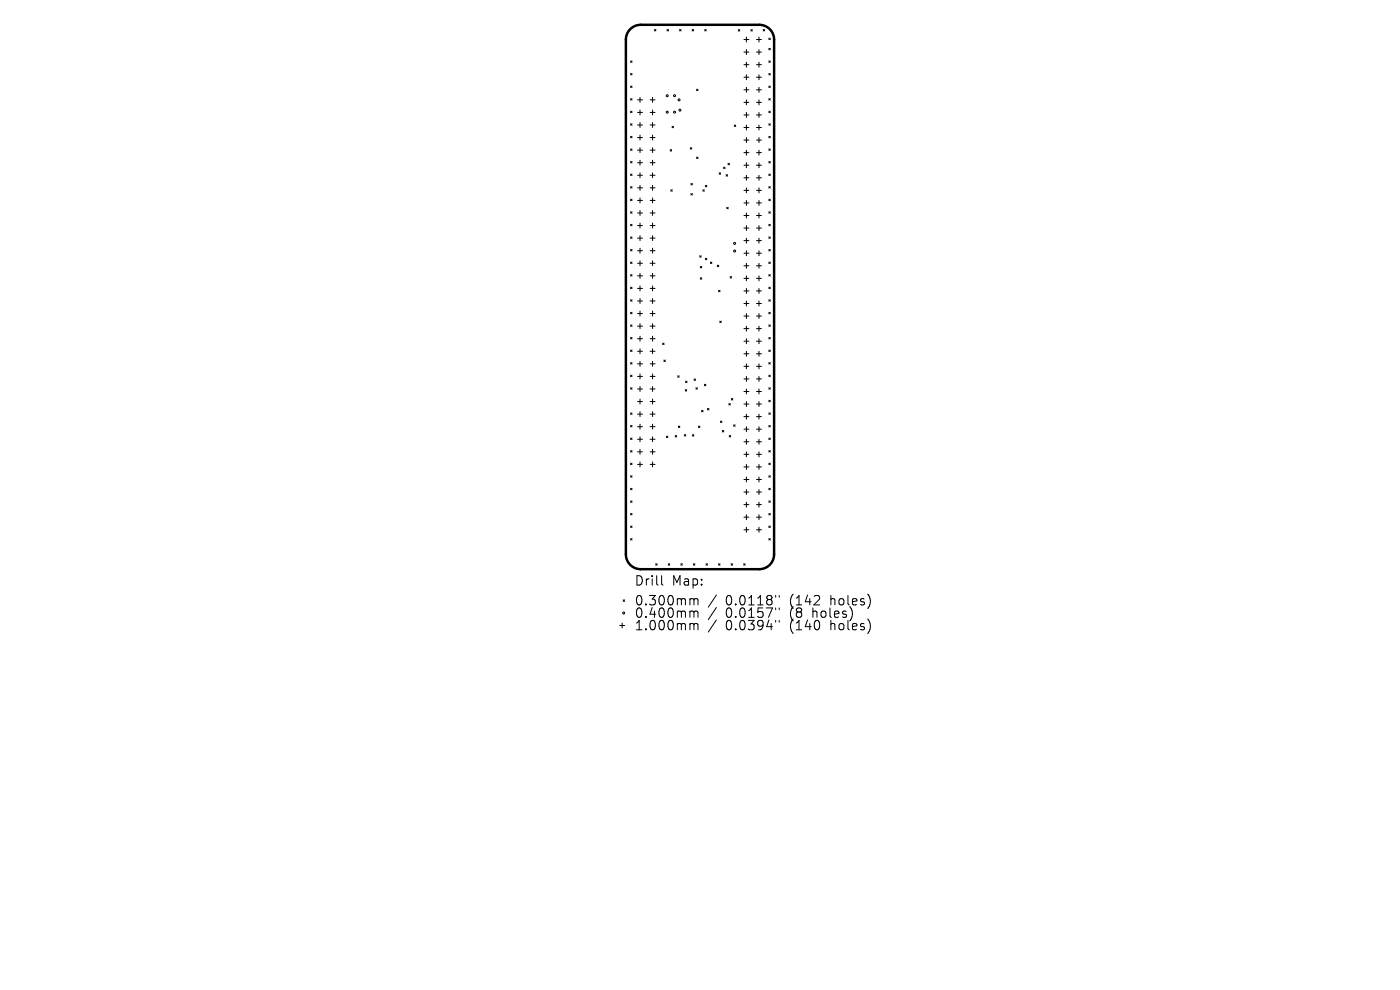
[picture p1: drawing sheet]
<svg xmlns="http://www.w3.org/2000/svg" width="297mm" height="210mm" viewBox="0 0 297 210" stroke-linecap="round" stroke-linejoin="round" font-family="sans-serif">
<defs><g id="words">
<g font-size="2.8">
<text x="134.5" y="124.5">Drill</text>
<text x="142.5" y="124.5">Map:</text>
<text x="134.5" y="128.7">0.300mm</text>
<text x="134.5" y="131.3">0.400mm</text>
<text x="154" y="128.7">0.0118&quot;</text>
<text x="154" y="131.3">0.0157&quot;</text>
<text x="167.7" y="128.7">(142</text>
<text x="167.7" y="131.3">(8</text>
<text x="172.6" y="131.3">holes)</text>
<text x="176.5" y="128.7">holes)</text>
<text x="134.5" y="134">1.000mm</text>
<text x="154" y="134">0.0394&quot;</text>
<text x="167.7" y="134">(140</text>
<text x="176.5" y="134">holes)</text>
</g>
</g></defs>
<path d="M133.7 6.2a3.2 3.2 0 0 1 2.2-.9h25.2a3.2 3.2 0 0 1 3.1 3.1v109.2a3.1 3.1 0 0 1-3.1 3.1h-25.2a3.1 3.1 0 0 1-3.1-3.1v-109.2a3.2 3.2 0 0 1 .9-2.2z" fill="none" stroke="#000" stroke-width=".52"/>
<g fill="none" stroke="#000" stroke-width=".21">
<path d="M133.8 12.9l.3 .3M133.8 15.6l.3 .3M133.8 18.3l.3 .3M134.1 12.9l-.3 .3M134.1 15.6l-.3 .3M134.1 18.3l-.3 .3M138.8 6.3l.4 .3M139.2 6.3l-.4 .3M141.5 6.3l.3 .3M141.8 6.3l-.3 .3M144.2 6.3l.3 .3M144.5 6.3l-.3 .3"/>
<path d="M146.8 6.3l.4 .3M147.2 6.3l-.4 .3M147.8 18.9l.3 .3M148.1 18.9l-.3 .3M149.5 6.3l.3 .3M149.8 6.3l-.3 .3M156.6 6.3l.3 .3M156.9 6.3l-.3 .3M157.8 8.4h1.1M157.8 11h1.1M157.8 13.7h1.1M157.8 16.4h1.1"/>
<path d="M157.8 19h1.1M158.3 7.9v1M158.3 10.5v1.1M158.3 13.2v1M158.3 15.9v1M158.3 18.5v1.1M159.3 6.3l.3 .3M159.6 6.3l-.3 .3M160.5 8.4h1M160.5 11h1M160.5 13.7h1M160.5 16.4h1"/>
<path d="M160.5 19h1M161 7.9v1M161 10.5v1.1M161 13.2v1M161 15.9v1M161 18.5v1.1M161.9 6.3l.3 .3M162.2 6.3l-.3 .3M163.1 8.1l.3 .3M163.1 10.3l.3 .3M163.1 12.9l.3 .3M163.1 15.6l.3 .3"/>
<path d="M163.1 18.3l.3 .3M163.4 10.3l-.3 .3M163.4 12.9l-.3 .3M163.4 15.6l-.3 .3M163.4 8.1l-.3 .3M163.4 18.3l-.3 .3M133.8 20.9l.3 .3M133.8 23.6l.3 .3M133.8 26.3l.3 .3M133.8 28.9l.3 .3M133.8 31.6l.3 .3M133.8 34.3l.3 .3"/>
<path d="M133.8 36.9l.3 .3M133.8 39.6l.3 .3M134.1 20.9l-.3 .3M134.1 23.6l-.3 .3M134.1 26.3l-.3 .3M134.1 28.9l-.3 .3M134.1 31.6l-.3 .3M134.1 34.3l-.3 .3M134.1 36.9l-.3 .3M134.1 39.6l-.3 .3M135.3 21.2h1M135.3 23.8h1"/>
<path d="M135.3 26.5h1M135.3 29.2h1M135.3 31.8h1M135.3 34.5h1M135.3 37.2h1M135.3 39.8h1M135.8 20.7v1M135.8 23.3v1.1M135.8 26v1M135.8 28.7v1M135.8 31.3v1.1M135.8 34v1"/>
<path d="M135.8 36.7v1M135.8 39.3v1.1M137.9 21.2h1.1M137.9 23.8h1.1M137.9 26.5h1.1M137.9 29.2h1.1M137.9 31.8h1.1M137.9 34.5h1.1M137.9 37.2h1.1M137.9 39.8h1.1M138.4 20.7v1M138.4 23.3v1.1"/>
<path d="M138.4 26v1M138.4 28.7v1M138.4 31.3v1.1M138.4 34v1M138.4 36.7v1M138.4 39.3v1.1M142.2 31.7l.3 .4M142.5 31.7l-.3 .4M142.6 26.8l.3 .3M142.9 26.8l-.3 .3M146.4 31.3l.4 .3M146.6 38.9l.3 .3"/>
<path d="M146.8 31.3l-.4 .3M146.9 38.9l-.3 .3M147.8 33.3l.3 .3M148.1 33.3l-.3 .3M149.6 39.3l.4 .3M150 39.3l-.4 .3M152.6 36.7l.3 .3M152.9 36.7l-.3 .3M153.5 35.5l.3 .3M153.8 35.5l-.3 .3M154 37.1l.3 .3M154.3 37.1l-.3 .3"/>
<path d="M154.4 34.7l.4 .3M154.8 34.7l-.4 .3M155.8 26.5l.3 .3M156.1 26.5l-.3 .3M157.8 21.7h1.1M157.8 24.4h1.1M157.8 27h1.1M157.8 29.7h1.1M157.8 32.4h1.1M157.8 35h1.1M157.8 37.7h1.1M158.3 21.2v1"/>
<path d="M158.3 23.9v1M158.3 26.5v1.1M158.3 29.2v1M158.3 31.9v1M158.3 34.5v1.1M158.3 37.2v1M158.3 39.9v1M160.5 21.7h1M160.5 24.4h1M160.5 27h1M160.5 29.7h1M160.5 32.4h1"/>
<path d="M160.5 35h1M160.5 37.7h1M161 21.2v1M161 23.9v1M161 26.5v1.1M161 29.2v1M161 31.9v1M161 34.5v1.1M161 37.2v1M161 39.9v1M163.1 20.9l.3 .3M163.1 23.6l.3 .3"/>
<path d="M163.1 26.3l.3 .3M163.1 28.9l.3 .3M163.1 31.6l.3 .3M163.1 34.3l.3 .3M163.1 36.9l.3 .3M163.1 39.6l.3 .3M163.4 20.9l-.3 .3M163.4 26.3l-.3 .3M163.4 28.9l-.3 .3M163.4 31.6l-.3 .3M163.4 34.3l-.3 .3M163.4 36.9l-.3 .3"/>
<path d="M163.4 39.6l-.3 .3M163.4 23.6l-.3 .3M133.8 42.3l.3 .3M133.8 44.9l.3 .3M133.8 47.6l.3 .3M133.8 50.3l.3 .3M133.8 52.9l.3 .3M133.8 55.6l.3 .3M133.8 58.3l.3 .3M134.1 42.3l-.3 .3M134.1 44.9l-.3 .3M134.1 47.6l-.3 .3"/>
<path d="M134.1 50.3l-.3 .3M134.1 52.9l-.3 .3M134.1 55.6l-.3 .3M134.1 58.3l-.3 .3M135.3 42.5h1M135.3 45.2h1M135.3 47.8h1M135.3 50.5h1M135.3 53.2h1M135.3 55.8h1M135.3 58.5h1M135.8 42v1"/>
<path d="M135.8 44.7v1M135.8 47.3v1.1M135.8 50v1M135.8 52.7v1M135.8 55.3v1.1M135.8 58v1M137.9 42.5h1.1M137.9 45.2h1.1M137.9 47.8h1.1M137.9 50.5h1.1M137.9 53.2h1.1M137.9 55.8h1.1"/>
<path d="M137.9 58.5h1.1M138.4 42v1M138.4 44.7v1M138.4 47.3v1.1M138.4 50v1M138.4 52.7v1M138.4 55.3v1.1M138.4 58v1M142.3 40.3l.3 .3M142.6 40.3l-.3 .3M146.6 41.1l.3 .3M146.9 41.1l-.3 .3"/>
<path d="M148.4 54.3l.4 .3M148.6 56.5l.3 .3M148.6 58.9l.3 .3M148.8 54.3l-.4 .3M148.9 56.5l-.3 .3M148.9 58.9l-.3 .3M149.1 40.3l.3 .3M149.4 40.3l-.3 .3M149.6 54.8l.4 .3M150 54.8l-.4 .3M150.7 55.6l.3 .3M151 55.6l-.3 .3"/>
<path d="M152.2 56.3l.3 .3M152.5 56.3l-.3 .3M154.2 44l.3 .3M154.5 44l-.3 .3M154.9 58.7l.3 .3M155.2 58.7l-.3 .3M157.8 40.4h1.1M157.8 43h1.1M157.8 45.7h1.1M157.8 48.4h1.1M157.8 51h1.1M157.8 53.7h1.1"/>
<path d="M157.8 56.4h1.1M157.8 59h1.1M158.3 42.5v1.1M158.3 45.2v1M158.3 47.9v1M158.3 50.5v1.1M158.3 53.2v1M158.3 55.9v1M158.3 58.5v1.1M160.5 40.4h1M160.5 43h1M160.5 45.7h1"/>
<path d="M160.5 48.4h1M160.5 51h1M160.5 53.7h1M160.5 56.4h1M160.5 59h1M161 42.5v1.1M161 45.2v1M161 47.9v1M161 50.5v1.1M161 53.2v1M161 55.9v1M161 58.5v1.1"/>
<path d="M163.1 52.9l.3 .3M163.1 42.3l.3 .3M163.1 44.9l.3 .3M163.1 47.6l.3 .3M163.1 50.3l.3 .3M163.1 55.6l.3 .3M163.1 58.3l.3 .3M163.4 42.3l-.3 .3M163.4 44.9l-.3 .3M163.4 47.6l-.3 .3M163.4 50.3l-.3 .3M163.4 58.3l-.3 .3"/>
<path d="M163.4 52.9l-.3 .3M163.4 55.6l-.3 .3M133.8 60.9l.3 .3M133.8 63.6l.3 .3M133.8 66.3l.3 .3M133.8 68.9l.3 .3M133.8 71.6l.3 .3M133.8 74.3l.3 .3M133.8 76.9l.3 .3M133.8 79.6l.3 .3M134.1 60.9l-.3 .3M134.1 63.6l-.3 .3"/>
<path d="M134.1 66.3l-.3 .3M134.1 68.9l-.3 .3M134.1 71.6l-.3 .3M134.1 74.3l-.3 .3M134.1 76.9l-.3 .3M134.1 79.6l-.3 .3M135.3 61.2h1M135.3 63.8h1M135.3 66.5h1M135.3 69.2h1M135.3 71.8h1M135.3 74.5h1"/>
<path d="M135.3 77.2h1M135.3 79.8h1M135.8 60.7v1M135.8 63.3v1.1M135.8 66v1M135.8 68.7v1M135.8 71.3v1.1M135.8 74v1M135.8 76.7v1M135.8 79.3v1.1M137.9 61.2h1.1M137.9 63.8h1.1"/>
<path d="M137.9 66.5h1.1M137.9 69.2h1.1M137.9 71.8h1.1M137.9 74.5h1.1M137.9 77.2h1.1M137.9 79.8h1.1M138.4 60.7v1M138.4 63.3v1.1M138.4 66v1M138.4 68.7v1M138.4 71.3v1.1M138.4 74v1"/>
<path d="M138.4 76.7v1M138.4 79.3v1.1M140.6 72.8l.3 .3M140.8 76.4l.4 .3M140.9 72.8l-.3 .3M141.2 76.4l-.4 .3M143.8 79.7l.3 .3M144.1 79.7l-.3 .3M152.4 61.6l.4 .3M152.7 68.1l.3 .3M152.8 61.6l-.4 .3M153 68.1l-.3 .3"/>
<path d="M157.8 61.7h1.1M157.8 64.4h1.1M157.8 67h1.1M157.8 69.7h1.1M157.8 72.4h1.1M157.8 75h1.1M157.8 77.7h1.1M158.3 61.2v1M158.3 63.9v1M158.3 66.5v1.1M158.3 69.2v1M158.3 71.9v1"/>
<path d="M158.3 74.5v1.1M158.3 77.2v1M158.3 79.9v1M160.5 61.7h1M160.5 64.4h1M160.5 67h1M160.5 69.7h1M160.5 72.4h1M160.5 75h1M160.5 77.7h1M161 61.2v1M161 63.9v1"/>
<path d="M161 66.5v1.1M161 69.2v1M161 71.9v1M161 74.5v1.1M161 77.2v1M161 79.9v1M163.1 60.9l.3 .3M163.1 63.6l.3 .3M163.1 66.3l.3 .3M163.1 68.9l.3 .3M163.1 71.6l.3 .3M163.1 74.3l.3 .3"/>
<path d="M163.1 76.9l.3 .3M163.1 79.6l.3 .3M163.4 60.9l-.3 .3M163.4 63.6l-.3 .3M163.4 66.3l-.3 .3M163.4 68.9l-.3 .3M163.4 71.6l-.3 .3M163.4 74.3l-.3 .3M163.4 76.9l-.3 .3M163.4 79.6l-.3 .3M133.8 82.3l.3 .3M133.8 87.6l.3 .3"/>
<path d="M133.8 90.3l.3 .3M133.8 92.9l.3 .3M133.8 95.6l.3 .3M133.8 98.2l.3 .4M134.1 82.3l-.3 .3M134.1 87.6l-.3 .3M134.1 90.3l-.3 .3M134.1 92.9l-.3 .3M134.1 95.6l-.3 .3M134.1 98.2l-.3 .4M135.3 82.5h1M135.3 85.2h1"/>
<path d="M135.3 87.8h1M135.3 90.5h1M135.3 93.2h1M135.3 95.8h1M135.3 98.5h1M135.8 82v1M135.8 84.7v1M135.8 87.3v1.1M135.8 90v1M135.8 92.7v1M135.8 95.3v1.1M135.8 98v1"/>
<path d="M137.9 82.5h1.1M137.9 85.2h1.1M137.9 87.8h1.1M137.9 90.5h1.1M137.9 93.2h1.1M137.9 95.8h1.1M137.9 98.5h1.1M138.4 82v1M138.4 84.7v1M138.4 87.3v1.1M138.4 90v1M138.4 92.7v1"/>
<path d="M138.4 95.3v1.1M138.4 98v1M141.4 92.5l.3 .3M141.7 92.5l-.3 .3M143.2 92.4l.4 .3M143.6 92.4l-.4 .3M143.9 90.4l.3 .3M144.2 90.4l-.3 .3M145.2 92.2l.3 .3M145.4 82.7l.3 .3M145.4 80.9l.4 .3M145.5 92.2l-.3 .3"/>
<path d="M145.7 82.7l-.3 .3M145.8 80.9l-.4 .3M146.9 92.2l.3 .3M147.2 92.2l-.3 .3M147.2 80.4l.4 .3M147.6 80.4l-.4 .3M147.6 82.3l.4 .3M148 82.3l-.4 .3M148.2 90.4l.3 .3M148.5 90.4l-.3 .3M148.8 87.1l.4 .3M149.2 87.1l-.4 .3"/>
<path d="M149.4 81.5l.4 .3M149.8 81.5l-.4 .3M150.1 86.7l.3 .3M150.4 86.7l-.3 .3M152.8 89.3l.4 .3M153.2 89.3l-.4 .3M153.2 91.3l.3 .3M153.5 91.3l-.3 .3M154.6 85.6l.3 .3M154.7 92.4l.3 .3M154.9 85.6l-.3 .3M155 92.4l-.3 .3"/>
<path d="M155.2 84.5l.3 .4M155.5 84.5l-.3 .4M155.6 90.1l.3 .3M155.9 90.1l-.3 .3M157.8 80.4h1.1M157.8 83h1.1M157.8 85.7h1.1M157.8 88.4h1.1M157.8 91h1.1M157.8 93.7h1.1M157.8 96.4h1.1M157.8 99h1.1"/>
<path d="M158.3 82.5v1.1M158.3 85.2v1M158.3 87.9v1M158.3 90.5v1.1M158.3 93.2v1M158.3 95.9v1M158.3 98.5v1.1M160.5 80.4h1M160.5 83h1M160.5 85.7h1M160.5 88.4h1M160.5 91h1"/>
<path d="M160.5 93.7h1M160.5 96.4h1M160.5 99h1M161 82.5v1.1M161 85.2v1M161 87.9v1M161 90.5v1.1M161 93.2v1M161 95.9v1M161 98.5v1.1M163.1 82.3l.3 .3M163.1 84.9l.3 .3"/>
<path d="M163.1 87.6l.3 .3M163.1 90.3l.3 .3M163.1 92.9l.3 .3M163.1 95.6l.3 .3M163.1 98.2l.3 .4M163.4 84.9l-.3 .3M163.4 95.6l-.3 .3M163.4 98.2l-.3 .4M163.4 82.3l-.3 .3M163.4 87.6l-.3 .3M163.4 90.3l-.3 .3M163.4 92.9l-.3 .3"/>
<path d="M133.8 100.9l.3 .3M133.8 103.6l.3 .3M133.8 106.2l.3 .4M133.8 108.9l.3 .3M133.8 111.6l.3 .3M133.8 114.2l.3 .4M134.1 100.9l-.3 .3M134.1 103.6l-.3 .3M134.1 106.2l-.3 .4M134.1 108.9l-.3 .3M134.1 111.6l-.3 .3M134.1 114.2l-.3 .4"/>
<path d="M139.1 119.6l.3 .3M139.4 119.6l-.3 .3M141.8 119.6l.3 .3M142.1 119.6l-.3 .3M144.4 119.6l.4 .3M144.8 119.6l-.4 .3M147.1 119.6l.3 .3M147.4 119.6l-.3 .3M149.8 119.6l.3 .3M150.1 119.6l-.3 .3M152.4 119.6l.4 .3M152.8 119.6l-.4 .3"/>
<path d="M155.1 119.6l.3 .3M155.4 119.6l-.3 .3M157.8 119.6l.3 .3M157.8 101.7h1.1M157.8 104.4h1.1M157.8 107h1.1M157.8 109.7h1.1M157.8 112.4h1.1M158.1 119.6l-.3 .3M158.3 101.2v1M158.3 103.9v1M158.3 106.5v1.1"/>
<path d="M158.3 109.2v1M158.3 111.9v1M160.5 101.7h1M160.5 104.4h1M160.5 107h1M160.5 109.7h1M160.5 112.4h1M161 101.2v1M161 103.9v1M161 106.5v1.1M161 109.2v1M161 111.9v1"/>
<path d="M163.1 100.9l.3 .3M163.1 103.6l.3 .3M163.1 106.2l.3 .4M163.1 108.9l.3 .3M163.1 111.6l.3 .3M163.1 114.2l.3 .4M163.4 100.9l-.3 .3M163.4 103.6l-.3 .3M163.4 106.2l-.3 .4M163.4 108.9l-.3 .3M163.4 111.6l-.3 .3M163.4 114.2l-.3 .4"/>
<path d="M131.5 132.7h1M132 132.2v1M132.2 127.2l.3 .4M132.5 127.2l-.3 .4M140.4 122.1v1.7l.2 .3M146.6 127l.5 .1 .1 .2M146.6 129.6h.3l.3 .3M146.6 132.3h.3l.3 .3M147.2 127.3l.3-.3 .5 .1 .1 1.2M147.2 127.3v1M147.2 129.9v1.1M147.2 132.6v1"/>
<path d="M147.2 129.9l.3-.3 .5 .1 .1 1.3M147.2 132.6l.3-.3 .5 .1 .1 1.2M152 126.2l-1.7 2.6M152 128.9l-1.7 2.5M152 131.5l-1.7 2.6M164.6 126.3v.4M164.6 129v.3M164.6 131.6v.4M165.3 126.3v.4M165.3 129v.3M165.3 131.6v.4"/>
<circle cx="141.6" cy="23.8" r=".21"/>
<circle cx="141.6" cy="20.3" r=".21"/>
<circle cx="143.1" cy="23.8" r=".21"/>
<circle cx="143.1" cy="20.3" r=".21"/>
<circle cx="144.1" cy="21.2" r=".21"/>
<circle cx="144.2" cy="23.4" r=".21"/>
<circle cx="155.8" cy="53.2" r=".21"/>
<circle cx="155.8" cy="51.6" r=".21"/>
<circle cx="132.3" cy="130" r=".21"/>
</g>
<use href="#words"/>
</svg>
